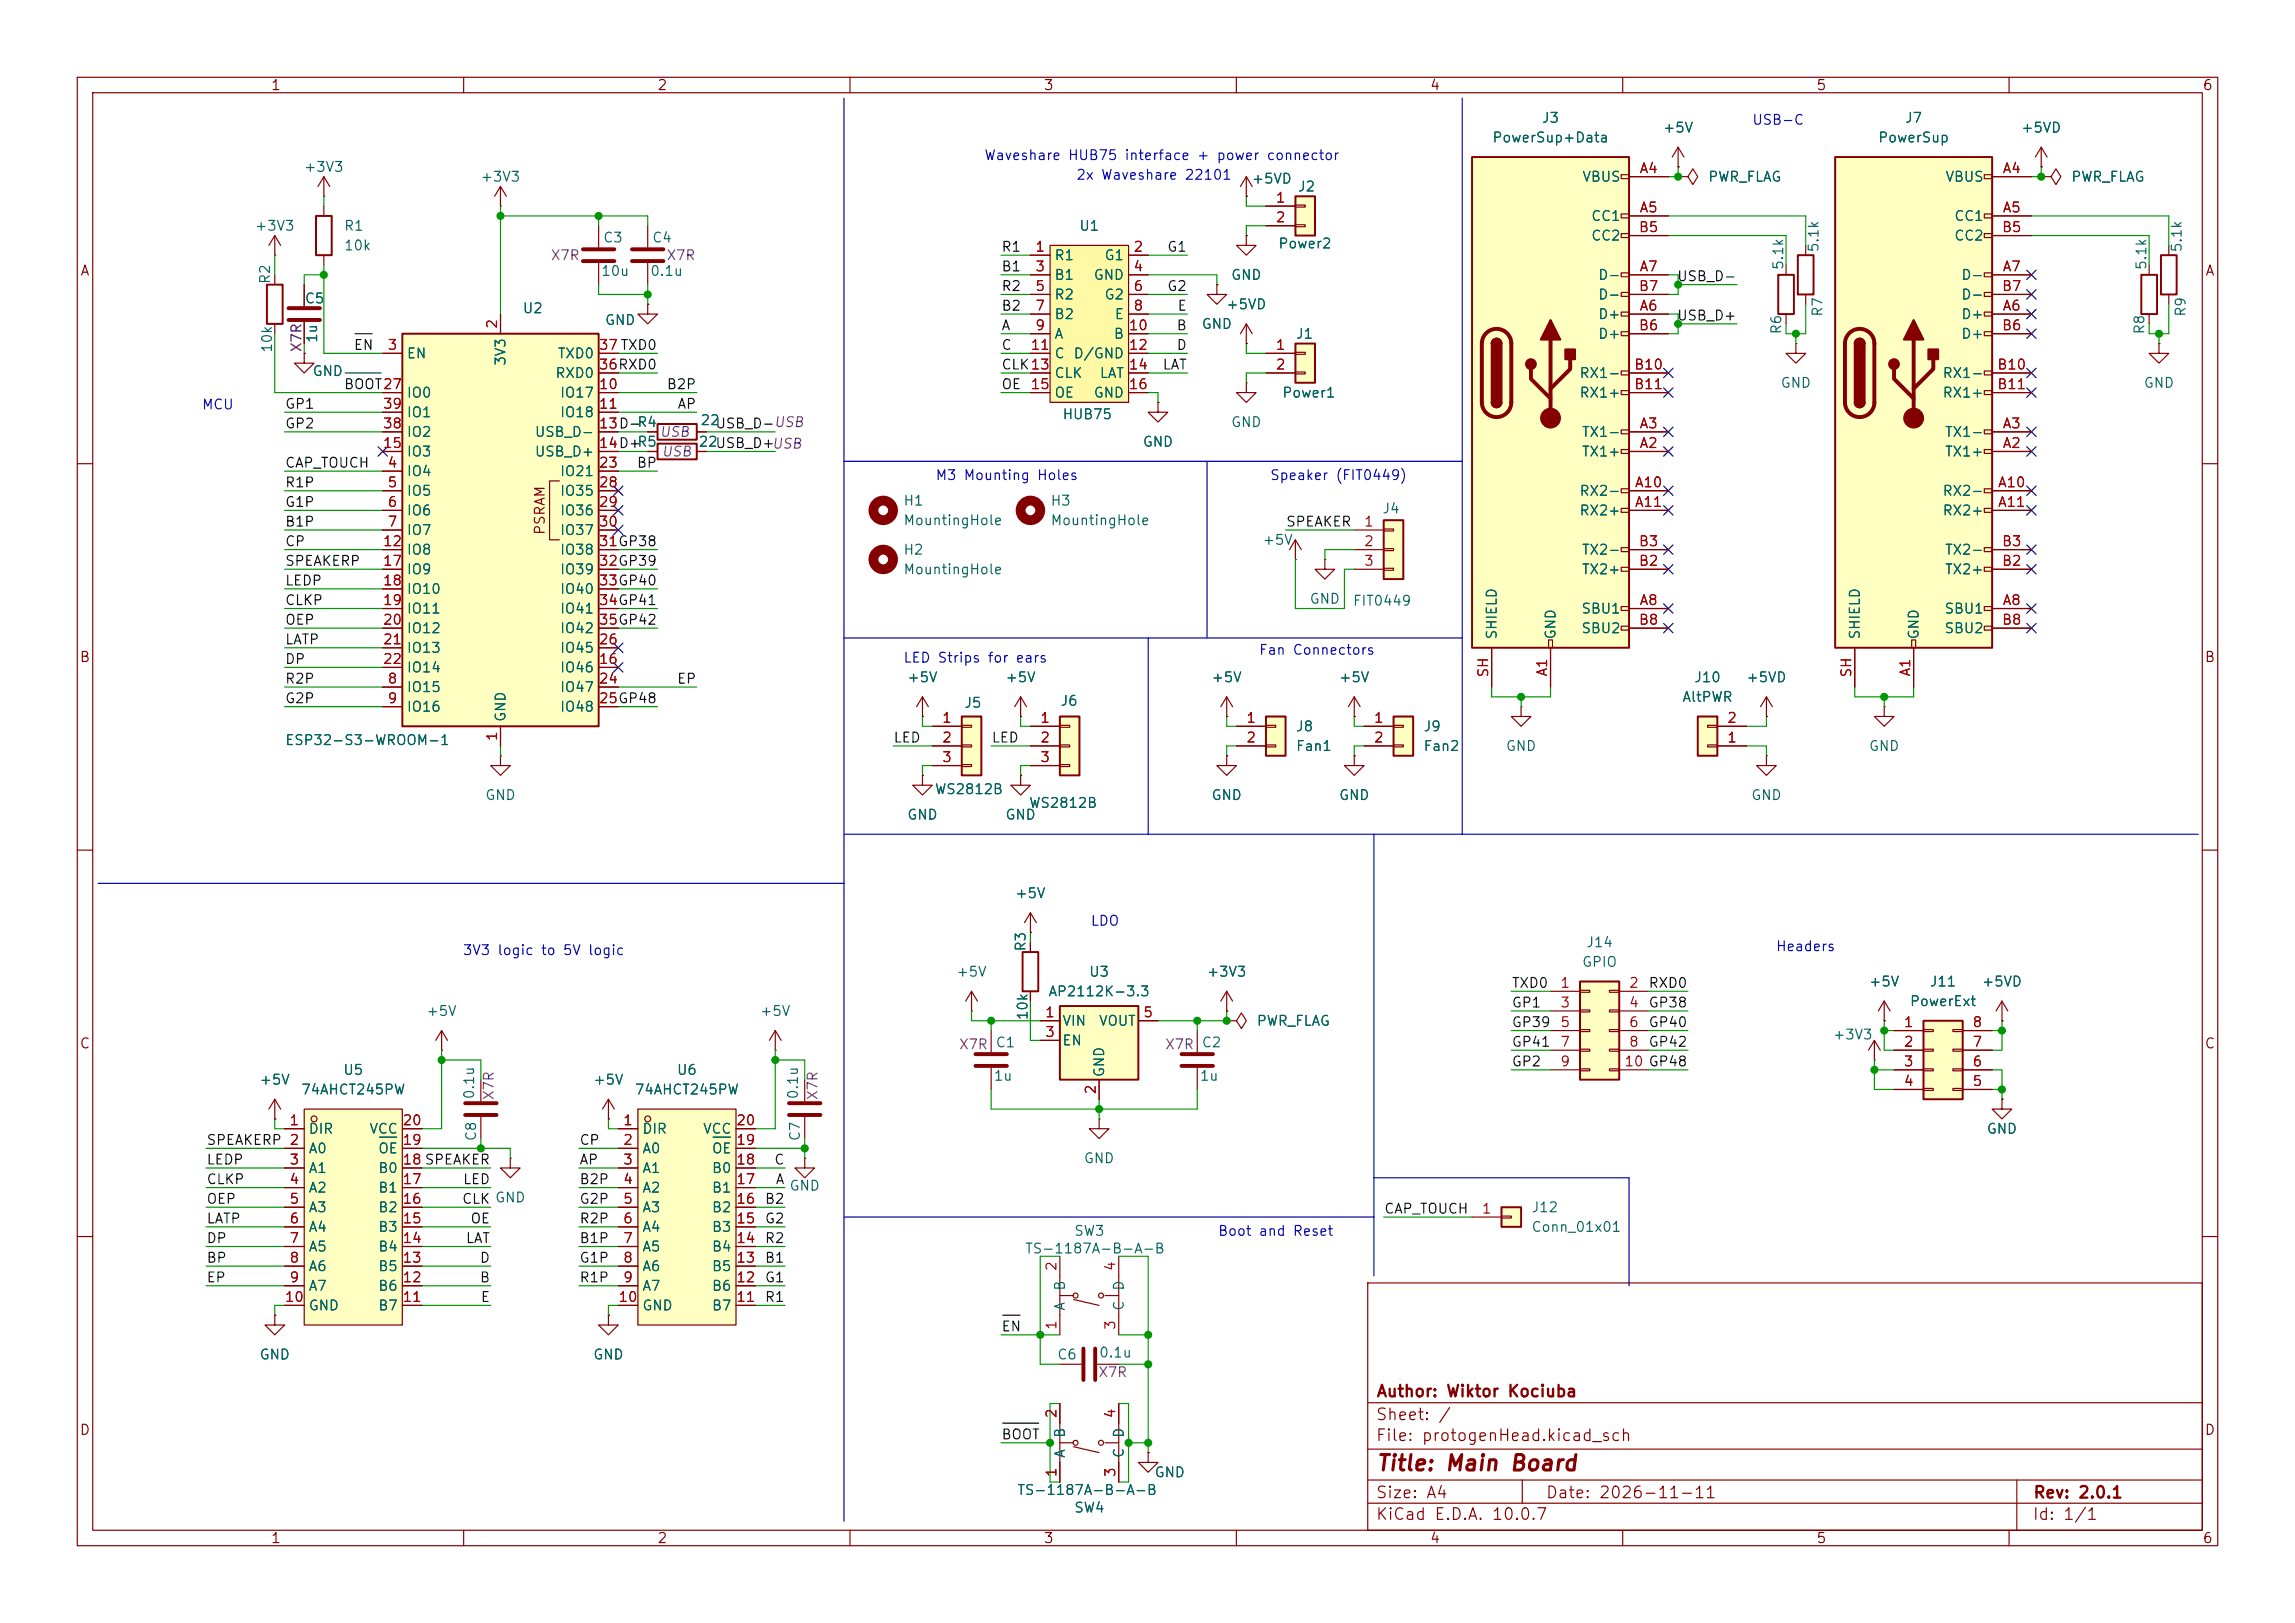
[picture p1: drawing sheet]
<svg xmlns="http://www.w3.org/2000/svg" width="297mm" height="210mm" viewBox="0 0 297 210" stroke-linecap="round" stroke-linejoin="round" font-family="sans-serif">
<defs><g id="words">
<text font-size="2" fill="#840000" x="178" y="190.8">Title: Main Board</text>
<g font-size="1.5" fill="#840000">
<text x="178" y="184.1">Sheet: /</text>
<text x="178" y="181.1">Author: Wiktor Kociuba</text>
<text x="178" y="186.8">File: protogenHead.kicad_sch</text>
<text x="178" y="197">KiCad E.D.A. 10.0.7</text>
<text x="178" y="194.2">Size: A4</text>
<text x="200" y="194.2">Date: 2026-11-11</text>
<text x="263" y="197">Id: 1/1</text>
<text x="263" y="194.2">Rev: 2.0.1</text>
</g>
<g font-size="1.3" fill="#840000">
<text x="35" y="12">1</text>
<text x="85" y="12">2</text>
<text x="135" y="12">3</text>
<text x="185" y="12">4</text>
<text x="235" y="12">5</text>
<text x="285" y="12">6</text>
<text x="10.3" y="36">A</text>
<text x="285.3" y="36">A</text>
<text x="70.8" y="69.3" transform="rotate(-90 70.8 69.3)">PSRAM</text>
<text x="10.2" y="86">B</text>
<text x="285.2" y="86">B</text>
<text x="10.2" y="136">C</text>
<text x="285.2" y="136">C</text>
<text x="10.2" y="186">D</text>
<text x="285.2" y="186">D</text>
<text x="35" y="200">1</text>
<text x="85" y="200">2</text>
<text x="135" y="200">3</text>
<text x="185" y="200">4</text>
<text x="235" y="200">5</text>
<text x="285" y="200">6</text>
</g>
<g font-size="1.3" fill="#006464">
<text x="199.4" y="16.2">J3</text>
<text x="215.1" y="17.5">+5V</text>
<text x="246.4" y="16.2">J7</text>
<text x="261.5" y="17.5">+5VD</text>
<text x="39.2" y="22.6">+3V3</text>
<text x="62.1" y="23.8">+3V3</text>
<text x="193" y="18.7">PowerSup+Data</text>
<text x="204.7" y="23.8">VBUS</text>
<text x="221" y="23.8">PWR_FLAG</text>
<text x="243" y="18.7">PowerSup</text>
<text x="251.7" y="23.8">VBUS</text>
<text x="268" y="23.8">PWR_FLAG</text>
<text x="161.9" y="24.1">+5VD</text>
<text x="167.9" y="25.1">J2</text>
<text x="205.8" y="28.9">CC1</text>
<text x="252.8" y="28.9">CC1</text>
<text x="32.9" y="30.2">+3V3</text>
<text x="44.4" y="30.2">R1</text>
<text x="44.4" y="32.7">10k</text>
<text x="78" y="31.7">C3</text>
<text x="84.3" y="31.7">C4</text>
<text x="136.4" y="34">R1</text>
<text x="139.6" y="30.2">U1</text>
<text x="142.8" y="34">G1</text>
<text x="165.3" y="32.5">Power2</text>
<text x="205.8" y="31.4">CC2</text>
<text x="231.1" y="35" transform="rotate(-90 231.1 35)">5.1k</text>
<text x="235.7" y="32.7" transform="rotate(-90 235.7 32.7)">5.1k</text>
<text x="252.8" y="31.4">CC2</text>
<text x="278.1" y="35" transform="rotate(-90 278.1 35)">5.1k</text>
<text x="282.6" y="32.7" transform="rotate(-90 282.6 32.7)">5.1k</text>
<text x="35.3" y="36.8" transform="rotate(-90 35.3 36.8)">R2</text>
<text x="39.4" y="39.6">C5</text>
<text x="67.5" y="40.8">U2</text>
<text x="77.7" y="36">10u</text>
<text x="84.1" y="36">0.1u</text>
<text x="136.4" y="36.5">B1</text>
<text x="136.4" y="39.1">R2</text>
<text x="136.4" y="41.6">B2</text>
<text x="141.4" y="36.5">GND</text>
<text x="142.8" y="39.1">G2</text>
<text x="144.2" y="41.6">E</text>
<text x="158.6" y="40.3">+5VD</text>
<text x="159.2" y="36.5">GND</text>
<text x="206.7" y="41.6">D+</text>
<text x="206.7" y="36.5">D-</text>
<text x="206.7" y="39.1">D-</text>
<text x="236.2" y="41.1" transform="rotate(-90 236.2 41.1)">R7</text>
<text x="253.7" y="41.6">D+</text>
<text x="253.7" y="36.5">D-</text>
<text x="253.7" y="39.1">D-</text>
<text x="283.2" y="41.1" transform="rotate(-90 283.2 41.1)">R9</text>
<text x="35.5" y="45.7" transform="rotate(-90 35.5 45.7)">10k</text>
<text x="41.3" y="44.5" transform="rotate(-90 41.3 44.5)">1u</text>
<text x="52.6" y="46.7">EN</text>
<text x="65.7" y="47.4" transform="rotate(-90 65.7 47.4)">3V3</text>
<text x="72.1" y="46.7">TXD0</text>
<text x="78.2" y="42.4">GND</text>
<text x="136.4" y="44.1">A</text>
<text x="136.4" y="46.7">C</text>
<text x="138.8" y="46.7">D/GND</text>
<text x="144" y="44.1">B</text>
<text x="155.4" y="42.9">GND</text>
<text x="167.6" y="44.1">J1</text>
<text x="206.7" y="44.1">D+</text>
<text x="230.8" y="43.4" transform="rotate(-90 230.8 43.4)">R6</text>
<text x="253.7" y="44.1">D+</text>
<text x="277.8" y="43.4" transform="rotate(-90 277.8 43.4)">R8</text>
<text x="40.4" y="49">GND</text>
<text x="52.6" y="51.8">IO0</text>
<text x="71.8" y="49.2">RXD0</text>
<text x="72.4" y="51.8">IO17</text>
<text x="136.4" y="49.2">CLK</text>
<text x="136.4" y="51.8">OE</text>
<text x="141.4" y="51.8">GND</text>
<text x="142.2" y="49.2">LAT</text>
<text x="165.8" y="51.8">Power1</text>
<text x="204.3" y="49.2">RX1-</text>
<text x="204.3" y="51.8">RX1+</text>
<text x="230.3" y="50.5">GND</text>
<text x="251.3" y="49.2">RX1-</text>
<text x="251.3" y="51.8">RX1+</text>
<text x="277.3" y="50.5">GND</text>
<text x="52.6" y="59.4">IO3</text>
<text x="52.6" y="56.8">IO2</text>
<text x="52.6" y="54.3">IO1</text>
<text x="69.1" y="56.8">USB_D-</text>
<text x="69.1" y="59.4">USB_D+</text>
<text x="72.4" y="54.3">IO18</text>
<text x="82.4" y="55.6">R4</text>
<text x="82.4" y="58.1">R5</text>
<text x="90.3" y="58.1">22USB_D+USB</text>
<text x="90.3" y="58.1">22</text>
<text x="90.6" y="55.3">22</text>
<text x="137.4" y="54.6">HUB75</text>
<text x="147.8" y="58.1">GND</text>
<text x="159.2" y="55.6">GND</text>
<text x="204.6" y="59.4">TX1+</text>
<text x="204.6" y="56.8">TX1-</text>
<text x="251.6" y="59.4">TX1+</text>
<text x="251.6" y="56.8">TX1-</text>
<text x="52.6" y="61.9">IO4</text>
<text x="52.6" y="64.5">IO5</text>
<text x="72.4" y="61.9">IO21</text>
<text x="72.4" y="64.5">IO35</text>
<text x="116.8" y="65.7">H1</text>
<text x="135.9" y="65.7">H3</text>
<text x="204.3" y="64.5">RX2-</text>
<text x="251.3" y="64.5">RX2-</text>
<text x="52.6" y="67">IO6</text>
<text x="52.6" y="69.5">IO7</text>
<text x="72.4" y="67">IO36</text>
<text x="72.4" y="69.5">IO37</text>
<text x="116.8" y="68.3">MountingHole</text>
<text x="135.9" y="68.3">MountingHole</text>
<text x="163.3" y="70.8">+5V</text>
<text x="178.8" y="66.7">J4</text>
<text x="204.3" y="67">RX2+</text>
<text x="251.3" y="67">RX2+</text>
<text x="52.6" y="72.1">IO8</text>
<text x="52.6" y="74.6">IO9</text>
<text x="52.6" y="77.2">IO10</text>
<text x="72.4" y="72.1">IO38</text>
<text x="72.4" y="74.6">IO39</text>
<text x="72.4" y="77.2">IO40</text>
<text x="116.8" y="72.1">H2</text>
<text x="116.8" y="74.6">MountingHole</text>
<text x="204.6" y="74.6">TX2+</text>
<text x="204.6" y="72.1">TX2-</text>
<text x="251.6" y="74.6">TX2+</text>
<text x="251.6" y="72.1">TX2-</text>
<text x="52.6" y="79.7">IO11</text>
<text x="52.6" y="82.2">IO12</text>
<text x="72.4" y="79.7">IO41</text>
<text x="72.4" y="82.2">IO42</text>
<text x="169.4" y="78.4">GND</text>
<text x="175" y="78.7">FIT0449</text>
<text x="194" y="82.8" transform="rotate(-90 194 82.8)">SHIELD</text>
<text x="201.6" y="82.8" transform="rotate(-90 201.6 82.8)">GND</text>
<text x="204.6" y="79.7">SBU1</text>
<text x="204.6" y="82.2">SBU2</text>
<text x="241" y="82.8" transform="rotate(-90 241 82.8)">SHIELD</text>
<text x="248.6" y="82.8" transform="rotate(-90 248.6 82.8)">GND</text>
<text x="251.5" y="79.7">SBU1</text>
<text x="251.5" y="82.2">SBU2</text>
<text x="52.6" y="89.9">IO15</text>
<text x="52.6" y="84.8">IO13</text>
<text x="52.6" y="87.3">IO14</text>
<text x="72.4" y="87.3">IO46</text>
<text x="72.4" y="89.9">IO47</text>
<text x="72.4" y="84.8">IO45</text>
<text x="117.3" y="88.6">+5V</text>
<text x="130" y="88.6">+5V</text>
<text x="156.7" y="88.6">+5V</text>
<text x="173.2" y="88.6">+5V</text>
<text x="219.2" y="88.6">J10</text>
<text x="225.9" y="88.6">+5VD</text>
<text x="52.6" y="92.4">IO16</text>
<text x="65.7" y="93.5" transform="rotate(-90 65.7 93.5)">GND</text>
<text x="72.4" y="92.4">IO48</text>
<text x="124.7" y="91.9">J5</text>
<text x="137.1" y="91.6">J6</text>
<text x="167.6" y="94.9">J8</text>
<text x="184.1" y="94.9">J9</text>
<text x="217.6" y="91.1">AltPWR</text>
<text x="36.8" y="96.7">ESP32-S3-WROOM-1</text>
<text x="167.6" y="97.5">Fan1</text>
<text x="184.1" y="97.5">Fan2</text>
<text x="194.8" y="97.5">GND</text>
<text x="241.8" y="97.5">GND</text>
<text x="62.7" y="103.8">GND</text>
<text x="117.3" y="106.4">GND</text>
<text x="120.9" y="103.1">WS2812B</text>
<text x="130" y="106.4">GND</text>
<text x="133.1" y="104.8">WS2812B</text>
<text x="156.7" y="103.8">GND</text>
<text x="173.2" y="103.8">GND</text>
<text x="226.5" y="103.8">GND</text>
<text x="131.3" y="116.5">+5V</text>
<text x="133" y="123.2" transform="rotate(-90 133 123.2)">R3</text>
<text x="204.6" y="125.4">GPIO</text>
<text x="205.2" y="122.9">J14</text>
<text x="55.1" y="131.8">+5V</text>
<text x="98.3" y="131.8">+5V</text>
<text x="123.7" y="126.7">+5V</text>
<text x="135.6" y="129.2">AP2112K-3.3</text>
<text x="140.8" y="126.7">U3</text>
<text x="156.1" y="126.7">+3V3</text>
<text x="241.8" y="128">+5V</text>
<text x="247.1" y="130.5">PowerExt</text>
<text x="249.6" y="128">J11</text>
<text x="256.4" y="128">+5VD</text>
<text x="128.8" y="135.8">C1</text>
<text x="133.3" y="132.1" transform="rotate(-90 133.3 132.1)">10k</text>
<text x="137.4" y="133">VIN</text>
<text x="137.4" y="135.6">EN</text>
<text x="142.1" y="133">VOUT</text>
<text x="155.4" y="135.8">C2</text>
<text x="162.5" y="133">PWR_FLAG</text>
<text x="237.1" y="134.8">+3V3</text>
<text x="33.5" y="140.7">+5V</text>
<text x="38.9" y="141.9">74AHCT245PW</text>
<text x="44.3" y="139.4">U5</text>
<text x="61.7" y="142.3" transform="rotate(-90 61.7 142.3)">0.1u</text>
<text x="76.7" y="140.7">+5V</text>
<text x="82.1" y="141.9">74AHCT245PW</text>
<text x="87.5" y="139.4">U6</text>
<text x="103.6" y="142.3" transform="rotate(-90 103.6 142.3)">0.1u</text>
<text x="128.5" y="140.2">1u</text>
<text x="143.2" y="139.5" transform="rotate(-90 143.2 139.5)">GND</text>
<text x="155.2" y="140.2">1u</text>
<text x="39.9" y="147">DIR</text>
<text x="39.9" y="149.6">A0</text>
<text x="47.7" y="147">VCC</text>
<text x="48.9" y="149.6">OE</text>
<text x="61.9" y="147.8" transform="rotate(-90 61.9 147.8)">C8</text>
<text x="83" y="147">DIR</text>
<text x="83" y="149.6">A0</text>
<text x="90.9" y="147">VCC</text>
<text x="92" y="149.6">OE</text>
<text x="103.8" y="147.8" transform="rotate(-90 103.8 147.8)">C7</text>
<text x="257" y="147">GND</text>
<text x="39.9" y="152.1">A1</text>
<text x="39.9" y="154.6">A2</text>
<text x="48.9" y="154.6">B1</text>
<text x="48.9" y="152.1">B0</text>
<text x="83" y="152.1">A1</text>
<text x="83" y="154.6">A2</text>
<text x="92" y="154.6">B1</text>
<text x="92" y="152.1">B0</text>
<text x="102.1" y="154.4">GND</text>
<text x="140.2" y="150.8">GND</text>
<text x="39.9" y="157.2">A3</text>
<text x="39.9" y="159.7">A4</text>
<text x="48.9" y="159.7">B3</text>
<text x="48.9" y="157.2">B2</text>
<text x="83" y="157.2">A3</text>
<text x="83" y="159.7">A4</text>
<text x="92" y="159.7">B3</text>
<text x="92" y="157.2">B2</text>
<text x="138.9" y="160.2">SW3</text>
<text x="198.1" y="157.2">J12</text>
<text x="198.1" y="159.7">Conn_01x01</text>
<text x="39.9" y="162.3">A5</text>
<text x="39.9" y="164.8">A6</text>
<text x="39.9" y="167.3">A7</text>
<text x="48.9" y="167.3">B6</text>
<text x="48.9" y="164.8">B5</text>
<text x="48.9" y="162.3">B4</text>
<text x="83" y="162.3">A5</text>
<text x="83" y="164.8">A6</text>
<text x="83" y="167.3">A7</text>
<text x="92" y="167.3">B6</text>
<text x="92" y="164.8">B5</text>
<text x="92" y="162.3">B4</text>
<text x="132.6" y="162.5">TS-1187A-B-A-B</text>
<text x="138.1" y="167.1" transform="rotate(-90 138.1 167.1)">B</text>
<text x="145.7" y="167.1" transform="rotate(-90 145.7 167.1)">D</text>
<text x="39.9" y="169.9">GND</text>
<text x="48.9" y="169.9">B7</text>
<text x="83" y="169.9">GND</text>
<text x="92" y="169.9">B7</text>
<text x="138.1" y="169.7" transform="rotate(-90 138.1 169.7)">A</text>
<text x="145.7" y="169.7" transform="rotate(-90 145.7 169.7)">C</text>
<text x="33.5" y="176.2">GND</text>
<text x="76.7" y="176.2">GND</text>
<text x="136.7" y="176.2">C6</text>
<text x="142.1" y="176">0.1u</text>
<text x="138.1" y="188.7" transform="rotate(-90 138.1 188.7)">A</text>
<text x="138.1" y="186.2" transform="rotate(-90 138.1 186.2)">B</text>
<text x="145.7" y="188.7" transform="rotate(-90 145.7 188.7)">C</text>
<text x="145.7" y="186.2" transform="rotate(-90 145.7 186.2)">D</text>
<text x="149.3" y="191.5">GND</text>
<text x="131.6" y="193.7">TS-1187A-B-A-B</text>
<text x="138.9" y="196">SW4</text>
</g>
<g font-size="1.3" fill="#0000c2">
<text x="226.7" y="16.5">USB-C</text>
<text x="127.3" y="21">Waveshare HUB75 interface + power connector</text>
<text x="139.2" y="23.6">2x Waveshare 22101</text>
<text x="26" y="53.3">MCU</text>
<text x="121" y="62.4">M3 Mounting Holes</text>
<text x="164.3" y="62.4">Speaker (FIT0449)</text>
<text x="116.8" y="86.1">LED Strips for ears</text>
<text x="162.8" y="85">Fan Connectors</text>
<text x="59.8" y="123.9">3V3 logic to 5V logic</text>
<text x="141.1" y="120.1">LDO</text>
<text x="229.7" y="123.4">Headers</text>
<text x="157.5" y="160.2">Boot and Reset</text>
</g>
<g font-size="1.3" fill="#a90000">
<text x="212.1" y="22.7">A4</text>
<text x="259.1" y="22.7">A4</text>
<text x="165" y="26.5">1</text>
<text x="165" y="29.1">2</text>
<text x="212.1" y="27.8">A5</text>
<text x="259.1" y="27.8">A5</text>
<text x="133.9" y="32.9">1</text>
<text x="133.9" y="35.4">3</text>
<text x="146.6" y="32.9">2</text>
<text x="146.6" y="35.4">4</text>
<text x="212" y="30.3">B5</text>
<text x="212.1" y="35.4">A7</text>
<text x="259" y="30.3">B5</text>
<text x="259.1" y="35.4">A7</text>
<text x="133.9" y="38">5</text>
<text x="133.9" y="40.5">7</text>
<text x="146.6" y="38">6</text>
<text x="146.6" y="40.5">8</text>
<text x="212" y="38">B7</text>
<text x="212.1" y="40.5">A6</text>
<text x="259" y="38">B7</text>
<text x="259.1" y="40.5">A6</text>
<text x="50.1" y="45.6">3</text>
<text x="64.6" y="42.6" transform="rotate(-90 64.6 42.6)">2</text>
<text x="77.4" y="45.6">37TXD0</text>
<text x="77.4" y="45.6">37</text>
<text x="133.3" y="45.6">11</text>
<text x="133.9" y="43">9</text>
<text x="146" y="43">10</text>
<text x="146" y="45.6">12</text>
<text x="165" y="45.6">1</text>
<text x="212" y="43">B6</text>
<text x="259" y="43">B6</text>
<text x="49.5" y="53.2">39</text>
<text x="49.5" y="50.7">27</text>
<text x="77.4" y="50.7">10</text>
<text x="77.4" y="53.2">11</text>
<text x="77.4" y="48.1">36RXD0</text>
<text x="77.4" y="48.1">36</text>
<text x="133.3" y="50.7">15</text>
<text x="133.3" y="48.1">13</text>
<text x="146" y="48.1">14</text>
<text x="146" y="50.7">16</text>
<text x="165" y="48.1">2</text>
<text x="211.4" y="48.1">B10</text>
<text x="211.4" y="50.7">B11</text>
<text x="258.4" y="48.1">B10</text>
<text x="258.4" y="50.7">B11</text>
<text x="49.5" y="58.3">15</text>
<text x="49.5" y="55.7">38</text>
<text x="77.4" y="55.7">13D-</text>
<text x="77.4" y="58.3">14D+</text>
<text x="77.4" y="55.7">13</text>
<text x="77.4" y="58.3">14</text>
<text x="212.1" y="58.3">A2</text>
<text x="212.1" y="55.7">A3</text>
<text x="259.1" y="58.3">A2</text>
<text x="259.1" y="55.7">A3</text>
<text x="50.1" y="60.8">4</text>
<text x="50.1" y="63.4">5</text>
<text x="50.1" y="65.9">6</text>
<text x="77.4" y="60.8">23</text>
<text x="77.4" y="63.4">28</text>
<text x="77.4" y="65.9">29</text>
<text x="211.5" y="63.4">A10</text>
<text x="211.5" y="65.9">A11</text>
<text x="258.5" y="63.4">A10</text>
<text x="258.5" y="65.9">A11</text>
<text x="49.5" y="71">12</text>
<text x="50.1" y="68.4">7</text>
<text x="77.4" y="68.4">30</text>
<text x="77.4" y="71">31GP38</text>
<text x="77.4" y="71">31</text>
<text x="176.4" y="68.4">1</text>
<text x="176.4" y="71">2</text>
<text x="212" y="71">B3</text>
<text x="259" y="71">B3</text>
<text x="49.5" y="73.5">17</text>
<text x="49.5" y="76.1">18</text>
<text x="77.4" y="73.5">32GP39</text>
<text x="77.4" y="76.1">33GP40</text>
<text x="77.4" y="73.5">32</text>
<text x="77.4" y="76.1">33</text>
<text x="176.4" y="73.5">3</text>
<text x="212" y="73.5">B2</text>
<text x="259" y="73.5">B2</text>
<text x="49.5" y="78.6">19</text>
<text x="49.5" y="81.1">20</text>
<text x="49.5" y="83.7">21</text>
<text x="77.4" y="83.7">26</text>
<text x="77.4" y="78.6">34GP41</text>
<text x="77.4" y="81.1">35GP42</text>
<text x="77.4" y="78.6">34</text>
<text x="77.4" y="81.1">35</text>
<text x="212" y="81.1">B8</text>
<text x="212.1" y="78.6">A8</text>
<text x="259" y="81.1">B8</text>
<text x="259.1" y="78.6">A8</text>
<text x="49.5" y="86.2">22</text>
<text x="50.1" y="88.8">8</text>
<text x="77.4" y="86.2">16</text>
<text x="77.4" y="88.8">24</text>
<text x="192.9" y="87.8" transform="rotate(-90 192.9 87.8)">SH</text>
<text x="200.5" y="87.6" transform="rotate(-90 200.5 87.6)">A1</text>
<text x="239.9" y="87.8" transform="rotate(-90 239.9 87.8)">SH</text>
<text x="247.5" y="87.6" transform="rotate(-90 247.5 87.6)">A1</text>
<text x="50.1" y="91.3">9</text>
<text x="64.6" y="96" transform="rotate(-90 64.6 96)">1</text>
<text x="77.4" y="91.3">25GP48</text>
<text x="77.4" y="91.3">25</text>
<text x="121.8" y="93.8">1</text>
<text x="134.5" y="93.8">1</text>
<text x="161.2" y="93.8">1</text>
<text x="177.7" y="93.8">1</text>
<text x="223.4" y="93.8">2</text>
<text x="121.8" y="96.4">2</text>
<text x="121.8" y="98.9">3</text>
<text x="134.5" y="96.4">2</text>
<text x="134.5" y="98.9">3</text>
<text x="161.2" y="96.4">2</text>
<text x="177.7" y="96.4">2</text>
<text x="223.4" y="96.4">1</text>
<text x="135.2" y="131.9">1</text>
<text x="147.9" y="131.9">5</text>
<text x="201.8" y="128.1">1</text>
<text x="201.8" y="130.7">3</text>
<text x="210.7" y="128.1">2</text>
<text x="210.7" y="130.7">4</text>
<text x="135.2" y="134.5">3</text>
<text x="201.8" y="133.2">5</text>
<text x="201.8" y="135.8">7</text>
<text x="210.7" y="133.2">6</text>
<text x="210.7" y="135.8">8</text>
<text x="246.3" y="133.2">1</text>
<text x="246.3" y="135.8">2</text>
<text x="255.2" y="135.8">7</text>
<text x="255.2" y="133.2">8</text>
<text x="142.1" y="141.7" transform="rotate(-90 142.1 141.7)">2</text>
<text x="201.8" y="138.3">9</text>
<text x="210.1" y="138.3">10 GP48</text>
<text x="246.3" y="138.3">3</text>
<text x="246.3" y="140.8">4</text>
<text x="255.2" y="140.8">5</text>
<text x="255.2" y="138.3">6</text>
<text x="37.4" y="145.9">1</text>
<text x="37.4" y="148.5">2</text>
<text x="52" y="148.5">19</text>
<text x="52" y="145.9">20</text>
<text x="80.5" y="145.9">1</text>
<text x="80.5" y="148.5">2</text>
<text x="95.2" y="148.5">19</text>
<text x="95.2" y="145.9">20</text>
<text x="37.4" y="151">3</text>
<text x="37.4" y="153.5">4</text>
<text x="52" y="153.5">17</text>
<text x="52" y="151">18 SPEAKER</text>
<text x="52" y="151">18</text>
<text x="80.5" y="151">3</text>
<text x="80.5" y="153.5">4</text>
<text x="95.2" y="153.5">17</text>
<text x="95.2" y="151">18</text>
<text x="37.4" y="156.1">5</text>
<text x="37.4" y="158.6">6</text>
<text x="37.4" y="161.2">7</text>
<text x="52" y="161.2">14</text>
<text x="52" y="158.6">15</text>
<text x="52" y="156.1">16</text>
<text x="80.5" y="156.1">5</text>
<text x="80.5" y="158.6">6</text>
<text x="80.5" y="161.2">7</text>
<text x="95.2" y="161.2">14</text>
<text x="95.2" y="158.6">15</text>
<text x="95.2" y="156.1">16</text>
<text x="191.7" y="157.3">1</text>
<text x="37.4" y="163.7">8</text>
<text x="37.4" y="166.2">9</text>
<text x="52" y="166.2">12</text>
<text x="52" y="163.7">13</text>
<text x="80.5" y="163.7">8</text>
<text x="80.5" y="166.2">9</text>
<text x="95.2" y="166.2">12</text>
<text x="95.2" y="163.7">13</text>
<text x="137" y="164.6" transform="rotate(-90 137 164.6)">2</text>
<text x="144.6" y="164.6" transform="rotate(-90 144.6 164.6)">4</text>
<text x="36.8" y="168.8">10</text>
<text x="52" y="168.8">11</text>
<text x="79.9" y="168.8">10</text>
<text x="95.2" y="168.8">11</text>
<text x="137" y="172.2" transform="rotate(-90 137 172.2)">1</text>
<text x="144.6" y="172.2" transform="rotate(-90 144.6 172.2)">3</text>
<text x="137" y="183.6" transform="rotate(-90 137 183.6)">2</text>
<text x="144.6" y="183.6" transform="rotate(-90 144.6 183.6)">4</text>
<text x="137" y="191.2" transform="rotate(-90 137 191.2)">1</text>
<text x="144.6" y="191.2" transform="rotate(-90 144.6 191.2)">3</text>
</g>
<g font-size="1.3" fill="#840084">
<text x="71.2" y="34">X7R</text>
<text x="86.2" y="34">X7R</text>
<text x="39.3" y="45.7" transform="rotate(-90 39.3 45.7)">X7R</text>
<text x="85.3" y="56.8">USB</text>
<text x="85.5" y="59.4">USB</text>
<text x="124" y="136.1">X7R</text>
<text x="150.7" y="136.1">X7R</text>
<text x="64.2" y="142.4" transform="rotate(-90 64.2 142.4)">X7R</text>
<text x="106.1" y="142.4" transform="rotate(-90 106.1 142.4)">X7R</text>
<text x="142" y="178.5">X7R</text>
</g>
<g font-size="1.3" fill="#0f0f0f">
<text x="129.5" y="35.4">B1</text>
<text x="129.5" y="32.9">R1</text>
<text x="151" y="32.9">G1</text>
<text x="129.5" y="38">R2</text>
<text x="129.5" y="40.5">B2</text>
<text x="151" y="38">G2</text>
<text x="152.3" y="40.5">E</text>
<text x="216.9" y="41.8">USB_D+</text>
<text x="216.9" y="36.7">USB_D-</text>
<text x="45.7" y="45.6">EN</text>
<text x="129.5" y="43.1">A</text>
<text x="129.5" y="45.6">C</text>
<text x="152.2" y="45.6">D</text>
<text x="152.2" y="43.1">B</text>
<text x="36.8" y="53.2">GP1</text>
<text x="44.4" y="50.7">BOOT27</text>
<text x="86.2" y="50.7">B2P</text>
<text x="87.6" y="53.2">AP</text>
<text x="129.5" y="48.1">CLK13</text>
<text x="129.5" y="50.7">OE</text>
<text x="150.4" y="48.1">LAT</text>
<text x="36.8" y="55.8">GP2</text>
<text x="92.5" y="55.8">USB_D-USB</text>
<text x="36.8" y="60.8">CAP_TOUCH</text>
<text x="36.8" y="63.4">R1P</text>
<text x="36.8" y="65.9">G1P</text>
<text x="82.3" y="60.8">BP</text>
<text x="36.8" y="71">CP</text>
<text x="36.8" y="68.5">B1P</text>
<text x="166.3" y="68.5">SPEAKER</text>
<text x="36.8" y="76.1">LEDP</text>
<text x="36.8" y="73.5">SPEAKERP</text>
<text x="36.8" y="81.2">OEP</text>
<text x="36.8" y="78.6">CLKP</text>
<text x="36.8" y="83.7">LATP</text>
<text x="36.8" y="86.2">DP</text>
<text x="36.8" y="88.8">R2P</text>
<text x="87.5" y="88.8">EP</text>
<text x="36.8" y="91.3">G2P</text>
<text x="115.5" y="96.4">LED</text>
<text x="128.2" y="96.4">LED</text>
<text x="195.6" y="130.7">GP1</text>
<text x="195.6" y="128.1">TXD0</text>
<text x="213.3" y="130.7">GP38</text>
<text x="213.3" y="128.1">RXD0</text>
<text x="195.6" y="133.2">GP39</text>
<text x="195.6" y="135.8">GP41</text>
<text x="213.3" y="135.8">GP42</text>
<text x="213.3" y="133.2">GP40</text>
<text x="195.6" y="138.3">GP2</text>
<text x="26.6" y="148.5">SPEAKERP 2</text>
<text x="74.9" y="148.5">CP</text>
<text x="26.6" y="151">LEDP</text>
<text x="26.6" y="153.5">CLKP</text>
<text x="59.8" y="153.5">LED</text>
<text x="74.9" y="151">AP</text>
<text x="74.9" y="153.5">B2P</text>
<text x="100.1" y="151">C</text>
<text x="100.3" y="153.5">A</text>
<text x="26.6" y="161.2">DP</text>
<text x="26.6" y="156.1">OEP</text>
<text x="26.6" y="158.6">LATP</text>
<text x="59.7" y="156.1">CLK GND</text>
<text x="60.2" y="161.2">LAT</text>
<text x="60.8" y="158.6">OE</text>
<text x="74.9" y="158.6">R2P</text>
<text x="74.9" y="161.2">B1P</text>
<text x="74.9" y="156.1">G2P</text>
<text x="98.9" y="156.1">B2</text>
<text x="98.9" y="161.2">R2</text>
<text x="98.9" y="158.6">G2</text>
<text x="179" y="157.4">CAP_TOUCH</text>
<text x="26.6" y="166.2">EP</text>
<text x="26.6" y="163.7">BP</text>
<text x="62" y="163.7">D</text>
<text x="62" y="166.2">B</text>
<text x="74.9" y="166.2">R1P</text>
<text x="74.9" y="163.7">G1P</text>
<text x="98.9" y="163.7">B1</text>
<text x="98.9" y="166.2">G1</text>
<text x="62.1" y="168.8">E</text>
<text x="98.9" y="168.8">R1</text>
<text x="129.5" y="172.6">EN</text>
<text x="129.5" y="186.6">BOOT</text>
</g>
</g></defs>
<g fill="none" stroke="#840000" stroke-width=".15">
<path d="M10 10h277v190h-277zM12 12h273v186h-273zM60 10v2M110 10v2M160 10v2M210 10v2M260 10v2M83.8 55.9h1.3M90.2 55.9h1.2M10 60h2M285 60h2M10 110h2"/>
<path d="M285 110h2M10 160h2M177 166h108v32h-108zM285 160h2M60 198v2M110 198v2M160 198v2M177 194.5h108M177 191.5h108M177 187.5h108M177 181.5h108M197 191.5v3"/>
<path d="M210 198v2M260 198v2M261 191.5v6.5"/>
</g>
<path d="M85.1 54.9h5.1v2h-5.1z" fill="none" stroke="#840000" stroke-width=".25"/>
<path d="M179.1 67.3h2.5v7.6h-2.5z" fill="#ffffc2"/>
<path d="M179.1 67.3h2.5v7.6h-2.5z" fill="none" stroke="#840000" stroke-width=".25"/>
<path d="M175.3 68.6h3.8M175.3 71.1h3.8M175.3 73.7h3.8M179.1 68.5h1.2v.2h-1.2zM179.1 71h1.2v.2h-1.2zM179.1 73.5h1.2v.3h-1.2z" fill="none" stroke="#840000" stroke-width=".15"/>
<path d="M190.5 20.3h20.3v63.5h-20.3z" fill="#ffffc2"/>
<g fill="none" stroke="#840000" stroke-width=".15">
<path d="M77.5 29.2v2.8M77.5 34v2.8M83.8 29.2v2.8M83.8 34v2.8M209.8 22.6h1v.5h-1zM209.8 27.7h1v.5h-1zM209.8 30.2h1v.5h-1zM209.8 35.3h1v.5h-1zM209.8 37.8h1v.6h-1zM210.8 22.9h5.1M210.8 27.9h5.1M210.8 35.6h5.1"/>
<path d="M210.8 30.5h5.1M210.8 38.1h5.1M83.8 58.4h1.3M90.2 58.4h1.2M209.8 40.4h1v.5h-1zM209.8 42.9h1v.5h-1zM209.8 48h1v.5h-1zM209.8 50.5h1v.6h-1zM209.8 55.6h1v.5h-1zM209.8 58.2h1v.5h-1zM210.8 58.4h5.1M210.8 55.9h5.1"/>
<path d="M210.8 40.6h5.1M210.8 43.2h5.1M210.8 48.3h5.1M210.8 50.8h5.1M167.6 72.4h.1M167.6 69.9l-.7 1.2M167.6 69.9l.8 1.2M167.6 69.9v2.5M171.4 72.4v1.3h1.3l-1.3 1.2-1.2-1.2h1.2M171.4 72.4h.1M209.8 63.2h1v.6h-1zM209.8 65.8h1v.5h-1z"/>
<path d="M209.8 70.9h1v.5h-1zM209.8 73.4h1v.5h-1zM209.8 78.5h1v.5h-1zM210.8 78.7h5.1M210.8 63.5h5.1M210.8 66h5.1M210.8 73.7h5.1M210.8 71.1h5.1M64.8 97.8v1.3h1.2l-1.2 1.2-1.3-1.2h1.3M64.8 97.8h.1M193 83.8v5.1M200.4 82.8h.5v1h-.5z"/>
<path d="M200.7 83.8v5.1M209.8 81h1v.5h-1zM210.8 81.3h5.1M57.1 135.9h.1M57.1 133.4l-.7 1.2M57.1 133.4l.8 1.2M57.1 133.4v2.5M62.2 139.7v2.8M62.2 144.5v2.8M66 149.9v1.2h1.3l-1.3 1.3-1.2-1.3h1.2M66 149.9h.1M78.7 170.2v1.3h1.3l-1.3 1.2-1.2-1.2h1.2"/>
<path d="M78.7 170.2h.1"/>
</g>
<path d="M190.5 20.3h20.3v63.5h-20.3zM85.1 57.4h5.1v2h-5.1zM193 44.5a.64 .64 0 0 1 .7-.7 .64 .64 0 0 1 .6 .7M193 52.1a.64 .64 0 0 0 .7 .6 .64 .64 0 0 0 .6-.6" fill="none" stroke="#840000" stroke-width=".25"/>
<path d="M75.4 32.3h4.1M75.4 33.8h4.1M81.8 32.3h4.1M81.8 33.8h4.1M192.3 43.1a1.9 1.9 0 0 1 2.1-.4 1.9 1.9 0 0 1 1.2 1.8v7.6a1.91 1.91 0 0 1-1.9 1.9 1.91 1.91 0 0 1-1.9-1.9v-7.6a1.9 1.9 0 0 1 .5-1.4zM198.1 47.8v1.2l2.6 2.6M200.7 43.9v10.2M203.2 46.5v1.3l-2.5 2.5M60.2 144.3h4.1M60.2 142.7h4.1" fill="none" stroke="#840000" stroke-width=".51"/>
<g fill="#840000" stroke="#840000" stroke-width=".25">
<path d="M193 44.5h1.3v7.6h-1.3z"/>
<path d="M193.2 44a.64 .64 0 0 1 .7-.1 .64 .64 0 0 1 .4 .6h-1.3z"/>
<path d="M193 52.1h1.3a.64 .64 0 0 1-.6 .6 .64 .64 0 0 1-.7-.6z"/>
<path d="M200.7 41.4l1.2 2.5h-2.5z"/>
<path d="M202.6 45.2h1.2v1.3h-1.2z"/>
<circle cx="198.1" cy="47.1" r=".63"/>
</g>
<circle cx="200.7" cy="54.1" r="1.27" fill="#840000" stroke="#840000" stroke-width=".15"/>
<path d="M82.5 143.5h12.7v28h-12.7z" fill="#ffffc2"/>
<g fill="none" stroke="#840000" stroke-width=".15">
<path d="M83.8 39.4v1.2h1.3l-1.3 1.3-1.3-1.3h1.3M83.8 39.4h.1M80 146.1h2.5M80 148.6h2.5M80 151.1h2.5M80 153.7h2.5M80 156.2h2.5M80 158.8h2.5M82.5 143.5h12.7v28h-12.7zM95.2 146.1h2.6M95.2 148.6h2.6M95.2 151.1h2.6"/>
<path d="M95.2 153.7h2.6M95.2 156.2h2.6M95.2 158.8h2.6M80 161.3h2.5M80 163.8h2.5M80 166.4h2.5M80 168.9h2.5M95.2 161.3h2.6M95.2 163.8h2.6M95.2 166.4h2.6M95.2 168.9h2.6"/>
<circle cx="83.8" cy="144.8" r=".38"/>
</g>
<path d="M92.3 147.1h2.2" fill="none" stroke="#006464" stroke-width=".15"/>
<path d="M219.7 92.7h2.5v5.1h-2.5z" fill="#ffffc2"/>
<path d="M219.7 92.7h2.5v5.1h-2.5z" fill="none" stroke="#840000" stroke-width=".25"/>
<path d="M221 96.4h1.2v.2h-1.2zM221 93.9h1.2v.2h-1.2zM222.2 96.5h3.9M222.2 94h3.9M228.6 97.8v1.3h1.3l-1.3 1.2-1.3-1.2h1.3M228.6 97.8h.1M243.8 91.4v1.3h1.3l-1.3 1.3-1.2-1.3h1.2M243.8 91.4h.1" fill="none" stroke="#840000" stroke-width=".15"/>
<path d="M204.5 127h5v12.7h-5z" fill="#ffffc2"/>
<path d="M204.5 127h5v12.7h-5z" fill="none" stroke="#840000" stroke-width=".25"/>
<g fill="none" stroke="#840000" stroke-width=".15">
<path d="M200.7 128.3h3.8M200.7 130.8h3.8M200.7 133.4h3.8M200.7 135.9h3.8M200.7 138.4h3.8M204.5 128.1h1.2v.3h-1.2zM204.5 130.7h1.2v.2h-1.2zM204.5 133.2h1.2v.3h-1.2zM204.5 135.8h1.2v.2h-1.2zM204.5 138.3h1.2v.3h-1.2zM208.3 128.1h1.2v.3h-1.2zM208.3 130.7h1.2v.2h-1.2z"/>
<path d="M208.3 133.2h1.2v.3h-1.2zM208.3 135.8h1.2v.2h-1.2zM208.3 138.3h1.2v.3h-1.2zM209.5 128.3h3.9M209.5 130.8h3.9M209.5 133.4h3.9M209.5 135.9h3.9M209.5 138.4h3.9M242.6 137.2h.1M242.6 134.6l-.8 1.3M242.6 134.6l.7 1.3M242.6 134.6v2.6"/>
<path d="M35.6 170.2v1.3h1.2l-1.2 1.2-1.3-1.2h1.3M35.6 170.2h.1"/>
</g>
<path d="M39.4 143.5h12.7v28h-12.7z" fill="#ffffc2"/>
<g fill="none" stroke="#840000" stroke-width=".15">
<path d="M35.6 35.6v1.2M39.4 36.8v2.8M41.9 25.4h.1M41.9 22.9l-.8 1.2M41.9 22.9l.8 1.2M41.9 22.9v2.5M161.3 30.5v1.3h1.3l-1.3 1.2-1.3-1.2h1.3M161.3 30.5h.1M264.2 22.9h1.2l.7-1.1 .6 1.1-.6 1-.7-1M264.2 22.9h.1M278.1 34.3v1.3M280.7 31.8v1.2"/>
<path d="M280.7 38.1v1.3M35.6 41.9v1.3M39.4 45.7v1.3h1.2l-1.2 1.3-1.3-1.3h1.3M39.4 45.7h.1M39.4 41.7v2.8M278.1 40.6v1.3M279.4 44.5v1.2h1.3l-1.3 1.3-1.3-1.3h1.3M279.4 44.5h.1M243.8 132.1h.1M243.8 129.5l-.7 1.3M243.8 129.5l.8 1.3M243.8 129.5v2.6"/>
<path d="M259.1 132.1h.1M259.1 129.5l-.8 1.3M259.1 129.5l.7 1.3M259.1 129.5v2.6M35.6 144.8h.1M35.6 142.2l-.8 1.3M35.6 142.2l.7 1.3M35.6 142.2v2.6M36.8 146.1h2.6M36.8 148.6h2.6M36.8 151.1h2.6M36.8 153.7h2.6"/>
<path d="M36.8 156.2h2.6M36.8 158.8h2.6M39.4 143.5h12.7v28h-12.7zM52.1 146.1h2.5M52.1 148.6h2.5M52.1 151.1h2.5M52.1 153.7h2.5M52.1 156.2h2.5M52.1 158.8h2.5M36.8 161.3h2.6M36.8 163.8h2.6M36.8 166.4h2.6"/>
<path d="M36.8 168.9h2.6M52.1 161.3h2.5M52.1 163.8h2.5M52.1 166.4h2.5M52.1 168.9h2.5M137.2 162.6v10.1M137.2 167.6h1.7M138.9 168.2l3.3 .7M143 167.6h1.8M144.8 162.6v10.1"/>
<circle cx="40.6" cy="144.8" r=".38"/>
<circle cx="139.2" cy="167.6" r=".32"/>
<circle cx="142.5" cy="167.6" r=".32"/>
</g>
<path d="M49.1 147.1h2.2" fill="none" stroke="#006464" stroke-width=".15"/>
<path d="M34.5 36.8h2.1v5.1h-2.1zM277.1 35.6h2v5h-2zM279.7 33h2v5.1h-2z" fill="none" stroke="#840000" stroke-width=".25"/>
<g fill="none" stroke="#840000" stroke-width="1.3">
<circle cx="114.3" cy="72.4" r="1.27"/>
<circle cx="114.3" cy="66" r="1.27"/>
<circle cx="133.3" cy="66" r="1.27"/>
</g>
<path d="M37.3 39.9h4.1M37.3 41.4h4.1" fill="none" stroke="#840000" stroke-width=".51"/>
<path d="M52.1 43.2h25.4v50.8h-25.4z" fill="#ffffc2"/>
<path d="M52.1 43.2h25.4v50.8h-25.4z" fill="none" stroke="#840000" stroke-width=".25"/>
<g fill="none" stroke="#840000" stroke-width=".15">
<path d="M49.5 45.7h2.6M49.5 50.8h2.6M49.5 53.3h2.6M49.5 55.9h2.6M49.5 58.4h2.6M64.8 40.6v2.6M77.5 45.7h2.5M77.5 50.8h2.5M77.5 53.3h2.5M77.5 55.9h2.5M77.5 58.4h2.5M77.5 48.3h2.5"/>
<path d="M49.5 61h2.6M49.5 63.5h2.6M49.5 66h2.6M49.5 68.6h2.6M49.5 71.1h2.6M49.5 73.7h2.6M49.5 76.2h2.6M49.5 78.7h2.6M72.4 62.2h-1.3v7.7h1.3M77.5 61h2.5M77.5 63.5h2.5M77.5 66h2.5"/>
<path d="M77.5 68.6h2.5M77.5 71.1h2.5M77.5 73.7h2.5M77.5 76.2h2.5M77.5 78.7h2.5M49.5 88.9h2.6M49.5 91.4h2.6M49.5 86.4h2.6M49.5 81.3h2.6M49.5 83.8h2.6M64.8 94v2.5M77.5 88.9h2.5"/>
<path d="M77.5 91.4h2.5M77.5 86.4h2.5M77.5 81.3h2.5M77.5 83.8h2.5"/>
</g>
<path d="M248.9 132.1h5.1v10.1h-5.1z" fill="#ffffc2"/>
<path d="M248.9 132.1h5.1v10.1h-5.1z" fill="none" stroke="#840000" stroke-width=".25"/>
<g fill="none" stroke="#840000" stroke-width=".15">
<path d="M64.8 26.7h.1M64.8 24.1l-.8 1.3M64.8 24.1l.7 1.3M64.8 24.1v2.6M245.1 133.4h3.8M245.1 135.9h3.8M245.1 138.4h3.8M248.9 133.2h1.3v.3h-1.3zM248.9 135.8h1.3v.2h-1.3zM248.9 138.3h1.3v.3h-1.3zM252.7 133.2h1.3v.3h-1.3zM252.7 135.8h1.3v.2h-1.3z"/>
<path d="M252.7 138.3h1.3v.3h-1.3zM254 133.4h3.8M254 135.9h3.8M254 138.4h3.8M245.1 141h3.8M248.9 140.8h1.3v.3h-1.3zM252.7 140.8h1.3v.3h-1.3zM254 141h3.8"/>
</g>
<path d="M135.9 31.8h10.1v20.3h-10.1z" fill="#fff9a5"/>
<g fill="none" stroke="#840000" stroke-width=".15">
<path d="M41.9 26.7v1.2M41.9 33v1.3M133.3 33h2.6M133.3 35.6h2.6M133.3 38.1h2.6M135.9 31.8h10.1v20.3h-10.1zM146 33h2.6M146 35.6h2.6M146 38.1h2.6M133.3 40.6h2.6M133.3 43.2h2.6M133.3 45.7h2.6"/>
<path d="M133.3 48.3h2.6M133.3 50.8h2.6M146 40.6h2.6M146 43.2h2.6M146 45.7h2.6M146 48.3h2.6M146 50.8h2.6M149.9 52.1v1.2h1.2l-1.2 1.3-1.3-1.3h1.3M149.9 52.1h.1M161.3 49.5v1.3h1.3l-1.3 1.3-1.3-1.3h1.3M161.3 49.5h.1"/>
</g>
<path d="M40.9 27.9h2v5.1h-2z" fill="none" stroke="#840000" stroke-width=".25"/>
<path d="M167.6 25.4h2.6v5.1h-2.6z" fill="#ffffc2"/>
<path d="M167.6 25.4h2.6v5.1h-2.6z" fill="none" stroke="#840000" stroke-width=".25"/>
<g fill="none" stroke="#840000" stroke-width=".15">
<path d="M35.6 33h.1M35.6 30.5l-.8 1.3M35.6 30.5l.7 1.3M35.6 30.5v2.5M157.5 36.8v1.3h1.2l-1.2 1.3-1.3-1.3h1.3M157.5 36.8h.1M161.3 25.4h.1M161.3 22.9l-.8 1.2M161.3 22.9l.8 1.2M161.3 22.9v2.5M163.8 26.7h3.8M163.8 29.2h3.8"/>
<path d="M167.6 26.5h1.3v.3h-1.3zM167.6 29.1h1.3v.2h-1.3zM161.3 44.5h.1M161.3 41.9v2.6M161.3 41.9l-.8 1.3M161.3 41.9l.8 1.3"/>
</g>
<path d="M167.6 44.5h2.6v5h-2.6z" fill="#ffffc2"/>
<path d="M167.6 44.5h2.6v5h-2.6z" fill="none" stroke="#840000" stroke-width=".25"/>
<g fill="none" stroke="#840000" stroke-width=".15">
<path d="M217.2 22.9h1.2l.7-1.1 .6 1.1-.6 1-.7-1M217.2 22.9h.1M163.8 45.7h3.8M163.8 48.3h3.8M167.6 45.6h1.3v.2h-1.3zM167.6 48.1h1.3v.3h-1.3zM100.3 135.9h.1M100.3 133.4l-.7 1.2M100.3 133.4l.8 1.2M100.3 133.4v2.5M104.1 139.7v2.8M125.7 130.8h.1"/>
<path d="M125.7 128.3l-.7 1.2M125.7 128.3l.8 1.2M125.7 128.3v2.5M78.7 144.8h.1M78.7 142.2l-.7 1.3M78.7 142.2l.8 1.3M78.7 142.2v2.6M104.1 144.5v2.8"/>
</g>
<path d="M102.1 144.3h4.1M102.1 142.7h4.1" fill="none" stroke="#840000" stroke-width=".51"/>
<path d="M194.3 156.2h2.5v2.6h-2.5z" fill="#ffffc2"/>
<path d="M194.3 156.2h2.5v2.6h-2.5z" fill="none" stroke="#840000" stroke-width=".25"/>
<path d="M190.5 157.5h3.8M194.3 157.4h1.3v.2h-1.3z" fill="none" stroke="#840000" stroke-width=".15"/>
<path d="M237.5 20.3h20.3v63.5h-20.3z" fill="#ffffc2"/>
<g fill="none" stroke="#840000" stroke-width=".15">
<path d="M264.2 19.1l-.8 1.2M264.2 19.1l.7 1.2M264.2 19.1v2.5M256.8 22.6h1v.5h-1zM256.8 27.7h1v.5h-1zM256.8 30.2h1v.5h-1zM256.8 35.3h1v.5h-1zM256.8 37.8h1v.6h-1zM257.8 22.9h5.1M257.8 27.9h5.1M257.8 35.6h5.1M257.8 30.5h5.1"/>
<path d="M257.8 38.1h5.1M264.2 21.6h.1M232.4 44.5v1.2h1.3l-1.3 1.3-1.3-1.3h1.3M232.4 44.5h.1M256.8 40.4h1v.5h-1zM256.8 42.9h1v.5h-1zM256.8 48h1v.5h-1zM256.8 50.5h1v.6h-1zM256.8 55.6h1v.5h-1zM256.8 58.2h1v.5h-1zM257.8 58.4h5.1M257.8 55.9h5.1"/>
<path d="M257.8 40.6h5.1M257.8 43.2h5.1M257.8 48.3h5.1M257.8 50.8h5.1M256.8 63.2h1v.6h-1zM256.8 65.8h1v.5h-1zM256.8 70.9h1v.5h-1zM256.8 73.4h1v.5h-1zM256.8 78.5h1v.5h-1zM257.8 78.7h5.1M257.8 63.5h5.1M257.8 66h5.1"/>
<path d="M257.8 73.7h5.1M257.8 71.1h5.1M158.7 97.8v1.3h1.3l-1.3 1.2-1.2-1.2h1.2M158.7 97.8h.1M158.7 92.7h.1M158.7 90.2l-.7 1.2M158.7 90.2l.8 1.2M158.7 90.2v2.5M240 83.8v5.1M247.4 82.8h.5v1h-.5zM247.6 83.8v5.1M256.8 81h1v.5h-1z"/>
<path d="M257.8 81.3h5.1"/>
</g>
<path d="M237.5 20.3h20.3v63.5h-20.3zM240 44.5a.64 .64 0 0 1 .7-.7 .64 .64 0 0 1 .6 .7M240 52.1a.64 .64 0 0 0 .7 .6 .64 .64 0 0 0 .6-.6" fill="none" stroke="#840000" stroke-width=".25"/>
<path d="M239.3 43.1a1.9 1.9 0 0 1 2.1-.4 1.9 1.9 0 0 1 1.2 1.8v7.6a1.91 1.91 0 0 1-1.9 1.9 1.91 1.91 0 0 1-1.9-1.9v-7.6a1.9 1.9 0 0 1 .5-1.4zM245.1 47.8v1.2l2.5 2.6M247.6 43.9v10.2M250.2 46.5v1.3l-2.6 2.5" fill="none" stroke="#840000" stroke-width=".51"/>
<g fill="#840000" stroke="#840000" stroke-width=".25">
<path d="M240 44.5h1.3v7.6h-1.3z"/>
<path d="M240.2 44a.64 .64 0 0 1 .7-.1 .64 .64 0 0 1 .4 .6h-1.3z"/>
<path d="M240 52.1h1.3a.64 .64 0 0 1-.6 .6 .64 .64 0 0 1-.7-.6z"/>
<path d="M247.6 41.4l1.3 2.5h-2.5z"/>
<path d="M249.6 45.2h1.2v1.3h-1.2z"/>
<circle cx="245.1" cy="47.1" r=".63"/>
</g>
<circle cx="247.6" cy="54.1" r="1.27" fill="#840000" stroke="#840000" stroke-width=".15"/>
<path d="M180.3 92.7h2.6v5.1h-2.6z" fill="#ffffc2"/>
<path d="M180.3 92.7h2.6v5.1h-2.6z" fill="none" stroke="#840000" stroke-width=".25"/>
<g fill="none" stroke="#840000" stroke-width=".15">
<path d="M217.2 19.1l-.8 1.2M217.2 19.1l.7 1.2M217.2 19.1v2.5M217.2 21.6h.1M175.3 92.7h.1M175.3 90.2l-.8 1.2M175.3 90.2l.7 1.2M175.3 90.2v2.5M176.5 94h3.8M176.5 96.5h3.8M180.3 93.9h1.3v.2h-1.3zM180.3 96.4h1.3v.2h-1.3z"/>
<path d="M133.3 118.1l-.7 1.3M133.3 118.1l.8 1.3M133.3 118.1v2.6M133.3 120.7h.1M158.7 130.8h.1M158.7 128.3l-.7 1.2M158.7 128.3l.8 1.2M158.7 128.3v2.5"/>
</g>
<path d="M163.8 92.7h2.6v5.1h-2.6z" fill="#ffffc2"/>
<path d="M163.8 92.7h2.6v5.1h-2.6z" fill="none" stroke="#840000" stroke-width=".25"/>
<g fill="none" stroke="#840000" stroke-width=".15">
<path d="M119.4 92.7h.1M119.4 90.2l-.8 1.2M119.4 90.2l.7 1.2M119.4 90.2v2.5M160 94h3.8M160 96.5h3.8M163.8 93.9h1.3v.2h-1.3zM163.8 96.4h1.3v.2h-1.3zM175.3 97.8v1.3h1.2l-1.2 1.2-1.3-1.2h1.3M175.3 97.8h.1M196.8 91.4v1.3h1.3l-1.3 1.3-1.2-1.3h1.2M196.8 91.4h.1"/>
<path d="M228.6 92.7h.1M228.6 90.2l-.8 1.2M228.6 90.2l.8 1.2M228.6 90.2v2.5M119.4 100.3v1.3h1.2l-1.2 1.3-1.3-1.3h1.3M119.4 100.3h.1"/>
</g>
<path d="M124.5 92.7h2.5v7.6h-2.5z" fill="#ffffc2"/>
<path d="M124.5 92.7h2.5v7.6h-2.5z" fill="none" stroke="#840000" stroke-width=".25"/>
<path d="M120.6 94h3.9M120.6 96.5h3.9M120.6 99.1h3.9M124.5 93.9h1.2v.2h-1.2zM124.5 96.4h1.2v.2h-1.2zM124.5 98.9h1.2v.3h-1.2z" fill="none" stroke="#840000" stroke-width=".15"/>
<path d="M137.2 92.7h2.5v7.6h-2.5z" fill="#ffffc2"/>
<path d="M137.2 92.7h2.5v7.6h-2.5z" fill="none" stroke="#840000" stroke-width=".25"/>
<g fill="none" stroke="#840000" stroke-width=".15">
<path d="M132.1 92.7h.1M132.1 90.2l-.8 1.2M132.1 90.2l.7 1.2M132.1 90.2v2.5M133.3 94h3.9M133.3 96.5h3.9M133.3 99.1h3.9M137.2 93.9h1.2v.2h-1.2zM137.2 96.4h1.2v.2h-1.2zM137.2 98.9h1.2v.3h-1.2zM132.1 100.3v1.3h1.2l-1.2 1.3-1.3-1.3h1.3M132.1 100.3h.1"/>
<path d="M128.3 133.4v2.7M128.3 138.2v2.8"/>
</g>
<path d="M126.2 136.4h4.1M126.2 137.9h4.1" fill="none" stroke="#840000" stroke-width=".51"/>
<path d="M137.2 130.2h10.1v9.5h-10.1z" fill="#ffffc2"/>
<path d="M230.1 35.6h2.1v5h-2.1zM232.7 33h2v5.1h-2zM132.3 123.2h2.1v5.1h-2.1zM137.2 130.2h10.1v9.5h-10.1z" fill="none" stroke="#840000" stroke-width=".25"/>
<g fill="none" stroke="#840000" stroke-width=".15">
<path d="M39.4 36.8v2.8M83.8 39.4h.1M133.3 35.6h2.6M133.3 38.1h2.6M133.3 33h2.6M146 35.6h2.6M146 38.1h2.6M146 33h2.6M157.5 36.8h.1M161.3 25.4h.1M161.3 30.5h.1M163.8 26.7h3.8"/>
<path d="M163.8 29.2h3.8M210.8 22.9h5.1M210.8 27.9h5.1M210.8 35.6h5.1M210.8 30.5h5.1M210.8 38.1h5.1M217.2 22.9h.1M217.2 21.6h.1M231.1 34.3v1.3M233.7 31.8v1.2M233.7 38.1v1.3M257.8 22.9h5.1"/>
<path d="M257.8 27.9h5.1M257.8 35.6h5.1M257.8 30.5h5.1M257.8 38.1h5.1M264.2 21.6h.1M264.2 22.9h.1M39.4 45.7h.1M39.4 41.7v2.8M49.5 58.4h2.6M49.5 55.9h2.6M49.5 50.8h2.6M49.5 45.7h2.6"/>
<path d="M49.5 53.3h2.6M64.8 40.6v2.6M77.5 58.4h2.5M77.5 55.9h2.5M77.5 48.3h2.5M77.5 50.8h2.5M77.5 45.7h2.5M77.5 53.3h2.5M83.8 58.4h1.3M83.8 55.9h1.3M90.2 58.4h1.2M90.2 55.9h1.2"/>
<path d="M133.3 40.6h2.6M133.3 43.2h2.6M133.3 48.3h2.6M133.3 50.8h2.6M133.3 45.7h2.6M146 40.6h2.6M146 43.2h2.6M146 48.3h2.6M146 50.8h2.6M146 45.7h2.6M149.9 52.1h.1M161.3 44.5h.1"/>
<path d="M163.8 48.3h3.8M163.8 45.7h3.8M210.8 58.4h5.1M210.8 55.9h5.1M210.8 40.6h5.1M210.8 43.2h5.1M210.8 48.3h5.1M210.8 50.8h5.1M231.1 40.6v1.3M257.8 58.4h5.1M257.8 55.9h5.1M257.8 40.6h5.1"/>
<path d="M257.8 43.2h5.1M257.8 48.3h5.1M257.8 50.8h5.1M49.5 78.7h2.6M49.5 63.5h2.6M49.5 66h2.6M49.5 73.7h2.6M49.5 71.1h2.6M49.5 61h2.6M49.5 68.6h2.6M49.5 76.2h2.6M77.5 78.7h2.5"/>
<path d="M77.5 63.5h2.5M77.5 66h2.5M77.5 73.7h2.5M77.5 71.1h2.5M77.5 61h2.5M77.5 68.6h2.5M77.5 76.2h2.5M210.8 78.7h5.1M210.8 63.5h5.1M210.8 66h5.1M210.8 73.7h5.1M210.8 71.1h5.1"/>
<path d="M257.8 78.7h5.1M257.8 63.5h5.1M257.8 66h5.1M257.8 73.7h5.1M257.8 71.1h5.1M49.5 81.3h2.6M49.5 88.9h2.6M49.5 91.4h2.6M49.5 86.4h2.6M49.5 83.8h2.6M64.8 94v2.5M77.5 81.3h2.5"/>
<path d="M77.5 88.9h2.5M77.5 91.4h2.5M77.5 86.4h2.5M77.5 83.8h2.5M119.4 92.7h.1M120.6 96.5h3.9M120.6 94h3.9M120.6 99.1h3.9M132.1 92.7h.1M133.3 96.5h3.9M133.3 94h3.9M133.3 99.1h3.9"/>
<path d="M158.7 97.8h.1M158.7 92.7h.1M160 96.5h3.8M160 94h3.8M175.3 92.7h.1M175.3 97.8h.1M176.5 96.5h3.8M176.5 94h3.8M193 83.8v5.1M200.7 83.8v5.1M210.8 81.3h5.1M222.2 96.5h3.9"/>
<path d="M222.2 94h3.9M228.6 92.7h.1M240 83.8v5.1M247.6 83.8v5.1M257.8 81.3h5.1M119.4 100.3h.1M132.1 100.3h.1M133.3 120.7h.1M133.3 121.9v1.3M133.3 128.3v1.2M134.6 132.1h2.6M134.6 134.6h2.6"/>
<path d="M142.2 139.7v2.5M147.3 132.1h2.6M154.9 133.4v2.7M154.9 138.2v2.8M158.7 132.1h1.3l.7-1 .6 1-.6 1-.7-1M158.7 132.1h.1M158.7 130.8h.1M243.8 132.1h.1M245.1 133.4h3.8M245.1 135.9h3.8M245.1 138.4h3.8M254 133.4h3.8"/>
<path d="M254 135.9h3.8M254 138.4h3.8M259.1 132.1h.1M35.6 144.8h.1M36.8 146.1h2.6M36.8 148.6h2.6M36.8 151.1h2.6M36.8 153.7h2.6M36.8 156.2h2.6M36.8 158.8h2.6M52.1 146.1h2.5M52.1 148.6h2.5"/>
<path d="M52.1 151.1h2.5M52.1 153.7h2.5M52.1 156.2h2.5M52.1 158.8h2.5M78.7 144.8h.1M80 146.1h2.5M80 148.6h2.5M80 151.1h2.5M80 153.7h2.5M80 156.2h2.5M80 158.8h2.5M95.2 146.1h2.6"/>
<path d="M95.2 148.6h2.6M95.2 151.1h2.6M95.2 153.7h2.6M95.2 156.2h2.6M95.2 158.8h2.6M104.1 149.9v1.2h1.3l-1.3 1.3-1.2-1.3h1.2M104.1 149.9h.1M142.2 144.8v1.3h1.3l-1.3 1.2-1.2-1.2h1.2M142.2 144.8h.1M245.1 141h3.8M254 141h3.8M259.1 142.2v1.3h1.2l-1.2 1.3-1.3-1.3h1.3"/>
<path d="M259.1 142.2h.1M35.6 170.2h.1M36.8 161.3h2.6M36.8 163.8h2.6M36.8 166.4h2.6M36.8 168.9h2.6M52.1 161.3h2.5M52.1 163.8h2.5M52.1 166.4h2.5M52.1 168.9h2.5M78.7 170.2h.1M80 161.3h2.5"/>
<path d="M80 163.8h2.5M80 166.4h2.5M80 168.9h2.5M95.2 161.3h2.6M95.2 163.8h2.6M95.2 166.4h2.6M95.2 168.9h2.6M137.2 176.5h2.8M142 176.5h2.8M137.2 181.6v10.2M137.2 186.7h1.7M138.9 187.2l3.3 .8"/>
<path d="M143 186.7h1.8M144.8 181.6v10.2M148.6 188v1.2h1.3l-1.3 1.3-1.3-1.3h1.3M148.6 188h.1"/>
<circle cx="139.2" cy="186.7" r=".32"/>
<circle cx="142.5" cy="186.7" r=".32"/>
</g>
<path d="M152.9 136.4h4.1M152.9 137.9h4.1M140.2 174.5v4.1M141.7 174.5v4.1" fill="none" stroke="#840000" stroke-width=".51"/>
<path d="M44.7 48.3h4.6M45.9 43.2h2.3M129.8 170.2h2.2M129.8 184.1h4.6" fill="none" stroke="#0f0f0f" stroke-width=".15"/>
<path d="M109.2 12.7v184.2M189.2 12.7v95.3M109.2 59.7h80M156.2 59.7v22.9M109.2 82.6h80M148.6 82.6v25.4M12.7 114.3h96.5M109.2 108h175.3M177.8 108v57.1M109.2 157.5h68.6M177.8 152.4h33v14" fill="none" stroke="#0000c2" stroke-width=".15"/>
<g fill="none" stroke="#009600" stroke-width=".15">
<path d="M35.6 33v2.6M41.9 34.3v11.4h7.6M41.9 25.4v1.3M41.9 35.6h-2.5v1.2M64.8 27.9h19v1.3M64.8 26.7v13.9M77.5 36.8v1.3h6.3M77.5 27.9v1.3M83.8 36.8v2.6M129.5 38.1h3.8M129.5 33h3.8M129.5 35.6h3.8"/>
<path d="M148.6 38.1h5.1M148.6 33h5.1M148.6 35.6h8.9v1.2M161.3 25.4v1.3h2.5M163.8 29.2h-2.5v1.3M215.9 35.6h1.3v2.5h-1.3M215.9 27.9h17.8v3.9M215.9 30.5h15.2v3.8M217.2 21.6v1.3h-1.3M217.2 36.8h7.6M233.7 39.4v3.8h-2.6v-1.3M262.9 27.9h17.8v3.9"/>
<path d="M262.9 30.5h15.2v3.8M264.2 21.6v1.3h-1.3M280.7 39.4v3.8h-2.6v-1.3M35.6 43.2v7.6h13.9M36.8 53.3h12.7M36.8 55.9h12.7M39.4 44.5v1.2M80 45.7h5.1M80 48.3h5.1M80 53.3h10.2M80 50.8h10.2M80 58.4h3.8"/>
<path d="M80 55.9h3.8M91.4 58.4h8.9M91.4 55.9h8.9M129.5 45.7h3.8M129.5 48.3h3.8M129.5 50.8h3.8M129.5 43.2h3.8M129.5 40.6h3.8M148.6 45.7h5.1M148.6 48.3h5.1M148.6 50.8h1.3v1.3M148.6 43.2h5.1"/>
<path d="M148.6 40.6h5.1M161.3 44.5v1.2h2.5M163.8 48.3h-2.5v1.2M215.9 40.6h1.3v2.6h-1.3M217.2 41.9h7.6M232.4 43.2v1.3M279.4 43.2v1.3M36.8 78.7h12.7M36.8 76.2h12.7M36.8 73.7h12.7M36.8 66h12.7M36.8 68.6h12.7"/>
<path d="M36.8 71.1h12.7M36.8 61h12.7M36.8 63.5h12.7M80 78.7h5.1M80 76.2h5.1M80 73.7h5.1M80 71.1h5.1M80 61h5.1M166.4 68.6h8.9M167.6 72.4v6.3h6.4v-5h1.3M175.3 71.1h-3.9v1.3M36.8 88.9h12.7"/>
<path d="M36.8 81.3h12.7M36.8 91.4h12.7M36.8 83.8h12.7M36.8 86.4h12.7M64.8 96.5v1.3M80 88.9h10.2M80 81.3h5.1M80 91.4h5.1M115.6 96.5h5M119.4 92.7v1.3h1.2M120.6 99.1h-1.2v1.2M128.3 96.5h5"/>
<path d="M132.1 92.7v1.3h1.2M133.3 99.1h-1.2v1.2M158.7 92.7v1.3h1.3M160 96.5h-1.3v1.3M175.3 92.7v1.3h1.2M176.5 96.5h-1.2v1.3M193 88.9v1.3h7.7v-1.3M196.8 90.2v1.2M226.1 96.5h2.5v1.3M228.6 92.7v1.3h-2.5M240 88.9v1.3h7.6v-1.3M243.8 90.2v1.2"/>
<path d="M57.1 135.9v10.2h-2.5M57.1 137.2h5.1v2.5M100.3 135.9v10.2h-2.5M100.3 137.2h3.8v2.5M125.7 130.8v1.3h8.9M128.3 132.1v1.3M133.3 129.5v5.1h1.3M133.3 120.7v1.2M154.9 132.1v1.3M158.7 130.8v1.3h-8.8M195.6 130.8h5.1M195.6 138.4h5.1"/>
<path d="M195.6 135.9h5.1M195.6 133.4h5.1M195.6 128.3h5.1M213.4 130.8h5M213.4 138.4h5M213.4 135.9h5M213.4 133.4h5M213.4 128.3h5M242.6 137.2v3.8h2.5M242.6 138.4h2.5M243.8 132.1v3.8h1.3M243.8 133.4h1.3"/>
<path d="M257.8 138.4h1.3v3.8M257.8 133.4h1.3M259.1 132.1v3.8h-1.3M26.7 156.2h10.1M26.7 153.7h10.1M26.7 158.8h10.1M26.7 148.6h10.1M26.7 151.1h10.1M35.6 144.8v1.3h1.2M54.6 156.2h8.9M54.6 153.7h8.9M54.6 158.8h8.9"/>
<path d="M54.6 148.6h11.4v1.3M54.6 151.1h8.9M62.2 147.3v1.3M74.9 156.2h5.1M74.9 153.7h5.1M74.9 158.8h5.1M74.9 148.6h5.1M74.9 151.1h5.1M78.7 144.8v1.3h1.3M97.8 156.2h3.8M97.8 153.7h3.8M97.8 158.8h3.8"/>
<path d="M97.8 148.6h6.3M97.8 151.1h3.8M104.1 147.3v2.6M128.3 141v2.5h26.6v-2.5M142.2 142.2v2.6M179.1 157.5h11.4M257.8 141h1.3M26.7 163.8h10.1M26.7 166.4h10.1M26.7 161.3h10.1M36.8 168.9h-1.2v1.3M54.6 163.8h8.9"/>
<path d="M54.6 168.9h8.9M54.6 166.4h8.9M54.6 161.3h8.9M74.9 163.8h5.1M74.9 166.4h5.1M74.9 161.3h5.1M80 168.9h-1.3v1.3M97.8 163.8h3.8M97.8 168.9h3.8M97.8 166.4h3.8M97.8 161.3h3.8M129.5 172.7h7.7"/>
<path d="M137.2 162.6h-2.6v13.9h2.6M144.8 162.6h3.8v25.4M144.8 172.7h3.8M144.8 176.5h3.8M129.5 186.7h6.4M137.2 181.6h-1.3v10.2h1.3M144.8 181.6h1.2v10.2h-1.2M146 186.7h2.6"/>
</g>
<g fill="none" stroke="#000084" stroke-width=".15">
<path d="M262.3 37.5l1.2 1.2M262.3 35l1.2 1.2M263.5 37.5l-1.2 1.2M263.5 35l-1.2 1.2M48.9 57.8l1.2 1.2M50.1 57.8l-1.2 1.2M215.3 57.8l1.2 1.2M215.3 55.3l1.2 1.2M215.3 47.7l1.2 1.2M215.3 50.2l1.2 1.2M216.5 57.8l-1.2 1.2M216.5 55.3l-1.2 1.2"/>
<path d="M216.5 47.7l-1.2 1.2M216.5 50.2l-1.2 1.2M262.3 40l1.2 1.2M262.3 42.6l1.2 1.2M262.3 50.2l1.2 1.2M262.3 57.8l1.2 1.2M262.3 55.3l1.2 1.2M262.3 47.7l1.2 1.2M263.5 40l-1.2 1.2M263.5 42.6l-1.2 1.2M263.5 50.2l-1.2 1.2M263.5 57.8l-1.2 1.2"/>
<path d="M263.5 55.3l-1.2 1.2M263.5 47.7l-1.2 1.2M79.4 68l1.2 1.2M79.4 62.9l1.2 1.2M79.4 65.4l1.2 1.2M80.6 68l-1.2 1.2M80.6 62.9l-1.2 1.2M80.6 65.4l-1.2 1.2M215.3 65.4l1.2 1.2M215.3 73.1l1.2 1.2M215.3 70.5l1.2 1.2M215.3 62.9l1.2 1.2"/>
<path d="M215.3 78.1l1.2 1.2M216.5 65.4l-1.2 1.2M216.5 73.1l-1.2 1.2M216.5 70.5l-1.2 1.2M216.5 62.9l-1.2 1.2M216.5 78.1l-1.2 1.2M262.3 73.1l1.2 1.2M262.3 70.5l1.2 1.2M262.3 78.1l1.2 1.2M262.3 62.9l1.2 1.2M262.3 65.4l1.2 1.2M263.5 73.1l-1.2 1.2"/>
<path d="M263.5 70.5l-1.2 1.2M263.5 78.1l-1.2 1.2M263.5 62.9l-1.2 1.2M263.5 65.4l-1.2 1.2M79.4 83.2l1.2 1.2M79.4 85.8l1.2 1.2M80.6 83.2l-1.2 1.2M80.6 85.8l-1.2 1.2M215.3 80.7l1.2 1.2M216.5 80.7l-1.2 1.2M262.3 80.7l1.2 1.2M263.5 80.7l-1.2 1.2"/>
</g>
<path d="M49.1 147.1h2.2M92.3 147.1h2.2" fill="none" stroke="#006464" stroke-width=".15"/>
<g fill="#009600" stroke="#009600" stroke-width=".13">
<circle cx="217.2" cy="41.9" r=".46"/>
<circle cx="217.2" cy="36.8" r=".46"/>
<circle cx="232.4" cy="43.2" r=".46"/>
<circle cx="196.8" cy="90.2" r=".46"/>
<circle cx="259.1" cy="141" r=".46"/>
<circle cx="242.6" cy="138.4" r=".46"/>
<circle cx="259.1" cy="133.4" r=".46"/>
<circle cx="243.8" cy="90.2" r=".46"/>
<circle cx="243.8" cy="133.4" r=".46"/>
<circle cx="217.2" cy="22.9" r=".46"/>
<circle cx="264.2" cy="22.9" r=".46"/>
<circle cx="279.4" cy="43.2" r=".46"/>
<circle cx="41.9" cy="35.6" r=".46"/>
<circle cx="64.8" cy="27.9" r=".46"/>
<circle cx="62.2" cy="148.6" r=".46"/>
<circle cx="57.1" cy="137.2" r=".46"/>
<circle cx="77.5" cy="27.9" r=".46"/>
<circle cx="83.8" cy="38.1" r=".46"/>
<circle cx="134.6" cy="172.7" r=".46"/>
<circle cx="135.9" cy="186.7" r=".46"/>
<circle cx="148.6" cy="172.7" r=".46"/>
<circle cx="148.6" cy="176.5" r=".46"/>
<circle cx="128.3" cy="132.1" r=".46"/>
<circle cx="158.7" cy="132.1" r=".46"/>
<circle cx="154.9" cy="132.1" r=".46"/>
<circle cx="148.6" cy="186.7" r=".46"/>
<circle cx="146" cy="186.7" r=".46"/>
<circle cx="142.2" cy="143.5" r=".46"/>
<circle cx="100.3" cy="137.2" r=".46"/>
<circle cx="104.1" cy="148.6" r=".46"/>
</g>
<use href="#words"/>
</svg>
